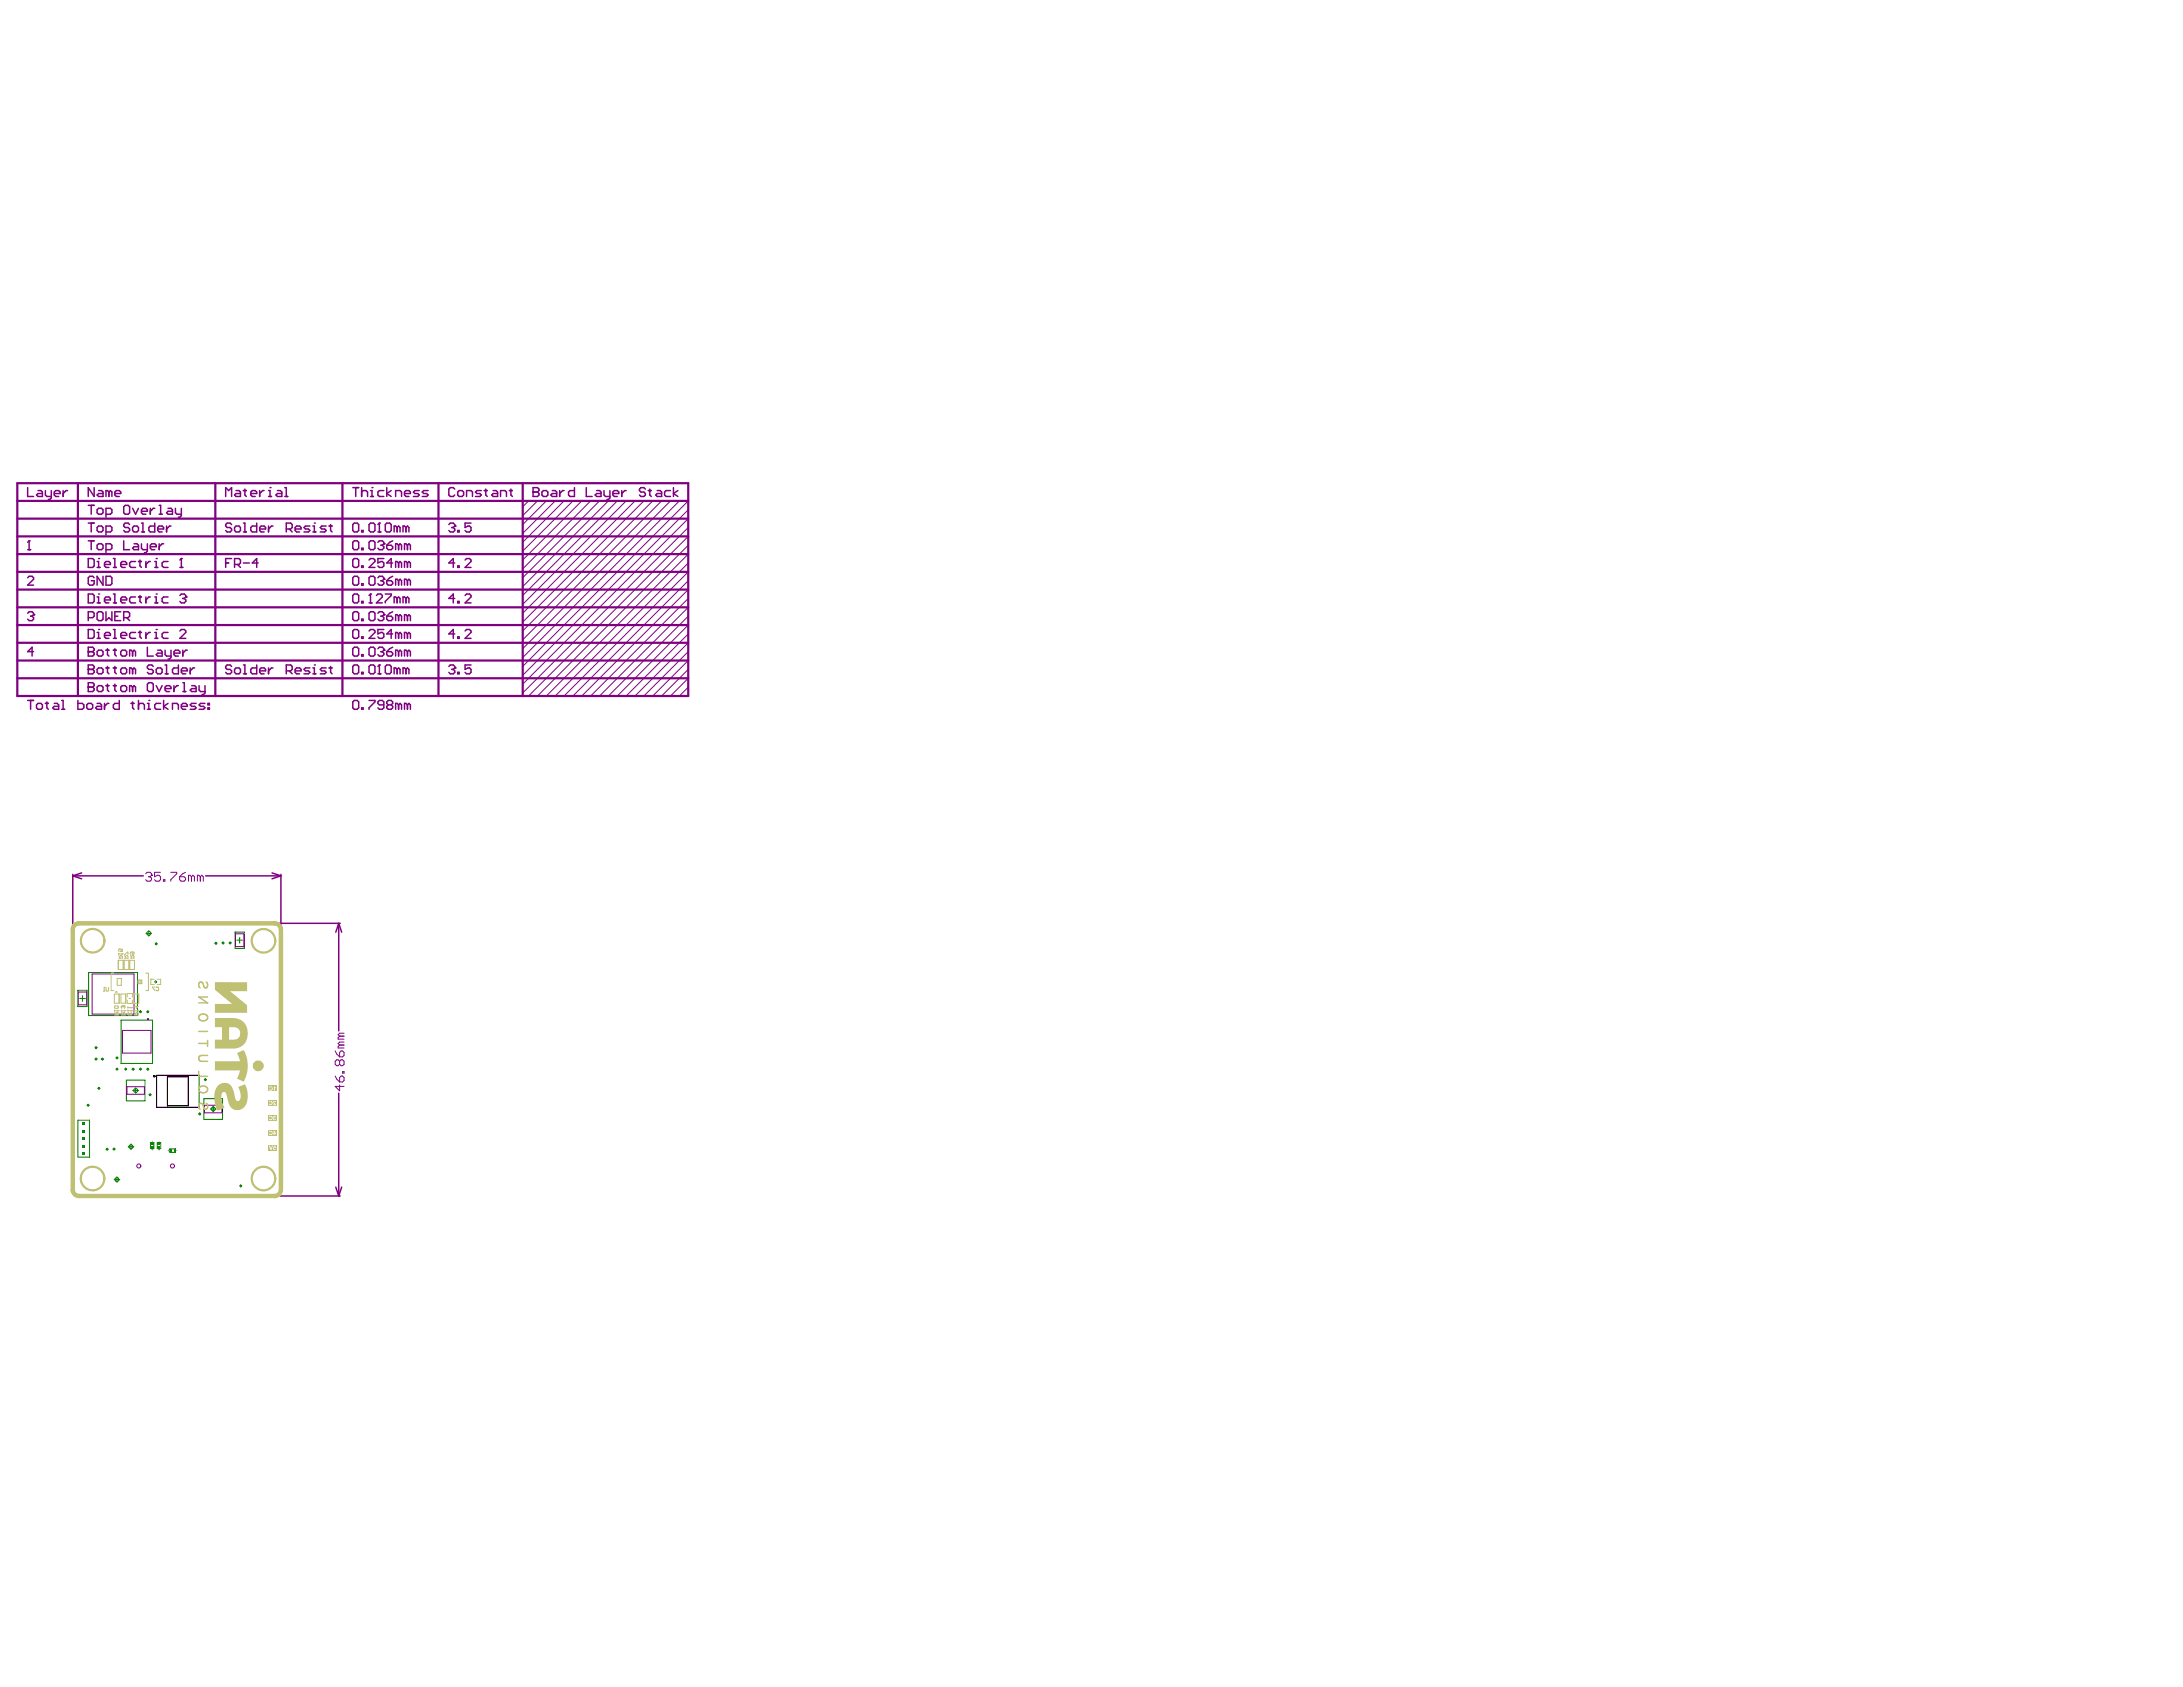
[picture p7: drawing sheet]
<svg xmlns="http://www.w3.org/2000/svg" width="279mm" height="216mm" viewBox="0 0 279 216" stroke-linecap="round" stroke-linejoin="round" font-family="sans-serif">
<path d="M20 137.6h5.5v4.1h-5.5z" fill="none" stroke="#000" stroke-width=".13"/>
<g fill="#008000">
<path d="M20.2 146.8h.3v.1h-.3z"/>
<path d="M20.2 146.3h.3v.2h-.3z"/>
<path d="M19.3 146.8h.4v.1h-.4z"/>
<path d="M19.3 146.3h.4v.2h-.4z"/>
<path d="M21.8 147.1h.1v.3h-.1z"/>
<path d="M22.2 147.1h.2v.3h-.2z"/>
<path d="M10.6 147.5h.3v.3h-.3z"/>
<path d="M10.6 146.5h.3v.3h-.3z"/>
<path d="M10.6 145.6h.3v.3h-.3z"/>
<path d="M10.6 144.6h.3v.3h-.3z"/>
<path d="M10.6 143.7h.3v.3h-.3z"/>
<circle cx="20.1" cy="146.2" r=".05"/>
<circle cx="19.3" cy="146.2" r=".05"/>
<circle cx="22.5" cy="147" r=".05"/>
<circle cx="11.5" cy="148.1" r=".05"/>
</g>
<g fill="none" stroke="#008000" stroke-width=".13">
<path d="M18.7 119.5h.7M19 119.1v.7M30.1 119.3h1.2v2.1h-1.2zM30.7 120v.7M10 126.7h1.1v2.1h-1.1zM10.2 127.8h.7M10.6 127.4v.7M11.3 124.5h6.3v5.5h-6.3zM12.1 134.1h.3M12.1 135.5h.3M12.3 133.9v.3M12.3 135.4v.3"/>
<path d="M12.5 139.3h.3M12.7 139.1v.3M13 135.5h.3M13.1 135.4v.3M14.8 136.8h.3M14.8 135.4h.3M15 136.7v.3M15 135.2v.3M15.5 130.5h4v5.6h-4zM15.9 136.8h.3M16.1 136.7v.3M16.2 138.2h2.4v2.7h-2.4z"/>
<path d="M16.9 136.8h.3M17 139.6h.7M17 136.7v.3M17.4 139.2v.7M17.8 129.5h.3M17.8 136.8h.3M18 129.3v.3M18 136.7v.3M18.8 129.5h.3M18.8 136.8h.3M18.9 129.3v.3M18.9 136.7v.3"/>
<path d="M19.2 140v.3M19.8 125.7h.3M19.8 120.8h.3M19.9 125.5v.3M20 120.6v.3M26.1 138.2h.3M26.3 138v.3M27.5 120.7h.3M27.6 120.6v.3M28.4 120.7h.3M28.5 120.5v.3M29.3 120.7h.3"/>
<path d="M29.5 120.5v.3M30.3 120.3h.8M10 143.4h1.5v4.7h-1.5zM11.1 141.4h.3M11.3 141.3v.3M13.6 147.1h.3M13.7 146.9v.3M14.4 147.1h.3M14.6 146.9v.3M14.6 151h.7M15 150.6v.7M16.4 146.8h.7"/>
<path d="M16.8 146.4v.7M19.1 140.1h.3M19.3 146.2h.4v.8h-.4zM20.1 146.2h.5v.8h-.5zM21.7 147h.8v.5h-.8zM25.4 142.6h.3M25.6 142.4v.3M26.1 140.6h2.4v2.7h-2.4zM26.9 141.9h.8M27.3 141.6v.7M30.7 151.8h.3M30.8 151.6v.3"/>
<circle cx="19" cy="119.5" r=".26"/>
<circle cx="12.3" cy="134.1" r=".09"/>
<circle cx="12.3" cy="135.5" r=".09"/>
<circle cx="12.7" cy="139.3" r=".09"/>
<circle cx="13.1" cy="135.5" r=".09"/>
<circle cx="15" cy="136.8" r=".09"/>
<circle cx="15" cy="135.4" r=".09"/>
<circle cx="16.1" cy="136.8" r=".09"/>
<circle cx="17" cy="136.8" r=".09"/>
<circle cx="17.4" cy="139.6" r=".26"/>
<circle cx="18" cy="129.5" r=".09"/>
<circle cx="18" cy="136.8" r=".09"/>
<circle cx="18.9" cy="129.5" r=".09"/>
<circle cx="18.9" cy="136.8" r=".09"/>
<circle cx="19.9" cy="125.7" r=".09"/>
<circle cx="20" cy="120.8" r=".09"/>
<circle cx="26.3" cy="138.2" r=".09"/>
<circle cx="27.6" cy="120.7" r=".09"/>
<circle cx="28.5" cy="120.7" r=".09"/>
<circle cx="29.5" cy="120.7" r=".09"/>
<circle cx="11.3" cy="141.4" r=".09"/>
<circle cx="13.7" cy="147.1" r=".09"/>
<circle cx="14.6" cy="147.1" r=".09"/>
<circle cx="15" cy="151" r=".26"/>
<circle cx="16.8" cy="146.8" r=".26"/>
<circle cx="19.2" cy="140.1" r=".09"/>
<circle cx="25.6" cy="142.6" r=".09"/>
<circle cx="27.3" cy="141.9" r=".26"/>
<circle cx="30.8" cy="151.8" r=".09"/>
</g>
<path d="M30.1 119.5h1.1v1.6h-1.1zM10 127h1.1v1.6h-1.1zM11.8 124.6h5.4v5.2h-5.4zM15.7 131.9h3.6v2.9h-3.6zM16.3 139.1h2.2v.9h-2.2zM26.2 141.4h2.2v1h-2.2z" fill="none" stroke="#800080" stroke-width=".13"/>
<circle cx="18.9" cy="130.4" r=".07" fill="none" stroke="#800080" stroke-width=".15"/>
<g fill="#008080">
<path d="M20.3 146.9h.1v.3h-.1z"/>
<path d="M20.2 147.1h.3h-.3z"/>
<path d="M20.3 146h.1v.3h-.1z"/>
<path d="M19.4 146.9h.1v.3h-.1z"/>
<path d="M19.3 147.1h.3h-.3z"/>
<path d="M19.4 146h.1v.3h-.1z"/>
<path d="M21.5 147.2h.3v.1h-.3z"/>
<path d="M21.6 147.1v.3z"/>
<path d="M22.4 147.2h.3v.1h-.3z"/>
</g>
<path d="M21.4 137.8h2.7v3.7h-2.7z" fill="none" stroke="#000" stroke-width=".13"/>
<circle cx="19.7" cy="137.7" r=".07" fill="none" stroke="#000" stroke-width=".15"/>
<g fill="none" stroke="#800080" stroke-width=".13">
<path d="M67.7 64.1l-.8 .8M68.8 64.1l-1.9 1.9M69.9 64.1l-3 3M71.1 64.1l-4.2 4.2M72.2 64.1l-5.3 5.3M73.3 64.1l-6.4 6.4M74.5 64.1l-7.6 7.6M75.6 64.1l-8.7 8.7M76.7 64.1l-9.8 9.8M77.9 64.1l-11 11M79 64.1l-12.1 12.1M80.1 64.1l-13.2 13.2"/>
<path d="M81.3 64.1l-14.4 14.4M82.4 64.1l-15.5 15.5M83.5 64.1l-16.6 16.6M84.7 64.1l-17.8 17.8M85.8 64.1l-18.9 18.9M87 64.1l-20.1 20M88.1 64.1l-21.2 21.2M88.1 66.4l-21.2 21.2M88.1 76.6l-12.5 12.5M88.1 77.7l-11.4 11.4M88.1 69.8l-19.3 19.3M88.1 72.1l-17 17"/>
<path d="M88.1 78.9l-10.2 10.2M88.1 65.2l-21.2 21.2M88.1 73.2l-15.9 15.9M88.1 74.3l-14.8 14.8M88.1 70.9l-18.2 18.2M88.1 80l-9.1 9.1M88.1 67.5l-21.2 21.2M88.1 75.5l-13.6 13.6M88.1 68.6l-20.4 20.5M88.1 85.7l-3.4 3.4M88.1 83.4l-5.7 5.7M88.1 81.1l-8 8"/>
<path d="M88.1 84.5l-4.6 4.6M88.1 82.3l-6.8 6.8M88.1 86.8l-2.3 2.3M88.1 87.9l-1.1 1.2M18.6 111.8l.2-.2h.4l.2 .2v.2M19 112.2h.2M19.2 112.2l.2 .2v.2l-.2 .2h-.4l-.2-.2M19.4 112h.1M19.4 112l-.2 .2M20.5 111.6h-.7v.6l.4-.2h.1l.2 .2v.4l-.2 .2h-.3l-.2-.2M20.9 112.6h.2v.2h-.2zM21.9 111.6h.7v.2l-.7 .8v.2"/>
<path d="M23 112.2h.6l.1 .2v.2l-.1 .2h-.4l-.2-.2zM23.7 111.6l-.3 .2-.4 .4M24.5 112.2l-.2-.2h-.2v.8M24.5 112.2v.6M24.5 112.2l.2-.2 .2 .2v.6M25.6 112.2l-.1-.2h-.2v.8M25.6 112.2v.6M25.6 112.2l.2-.2 .2 .2v.6M42.9 137.7l.2 .4 .4 .4M42.9 134.5l.2 .4 .4 .4M43.5 137.9l.2-.2h.1l.2 .2v.4l-.2 .2h-.3zM43.5 135.8l.2-.2h.1l.2 .2v.4l-.2 .2h-.1l-.2-.2"/>
<path d="M43.5 138.8v.8l-.6-.6h1.1M43.5 134.7l.2-.2h.1l.2 .2v.4l-.2 .2h-.3zM43.5 135.8v.4M43.5 135.8l-.2-.2h-.2l-.2 .2v.4l.2 .2h.2l.2-.2M43.5 133.7l-.2 .2v.2h.7M43.5 132.6l-.2 .2v.2h.7M43.5 133.7h.5M43.5 132.6h.5M43.8 137.1h.2v.2h-.2zM44 133.4h-.5l-.2 .2 .2 .1M44 132.2h-.5l-.2 .2 .2 .2"/>
<circle cx="17.8" cy="149.2" r=".26"/>
<circle cx="22.1" cy="149.2" r=".26"/>
</g>
<g fill="none" stroke="#800080" stroke-width=".28">
<path d="M2.2 77.7h85.9M2.2 70.9h85.9M2.2 80h85.9M2.2 75.5h85.9M2.2 68.6h85.9M2.2 61.8h85.9v27.3h-85.9zM2.2 64.1h85.9M2.2 73.2h85.9M2.2 66.4h85.9M10 61.8v27.3M27.6 61.8v27.3M43.8 61.8v27.3"/>
<path d="M56.1 61.8v27.3M66.9 61.8v27.3M2.2 82.3h85.9M2.2 86.8h85.9M2.2 84.5h85.9"/>
</g>
<g fill="none" stroke="#800080" stroke-width=".19">
<path d="M3.5 70.3h.4M3.5 62.4v1.1h.8M3.5 78.5l.2-.2h.4l.2 .2v.2M3.5 73.9l.2-.1h.4l.2 .1v.2l-.8 .8h.8M3.7 69.2h.1M3.7 69.2v1.1M3.7 69.2l-.2 .2M3.9 78.9h.2M4.1 78.9l.2 .1v.2l-.2 .2h-.4l-.2-.2M4.3 78.7h.1M4.3 78.7l-.2 .2M4.9 62.8h.3l.2 .2v.5h-.5l-.2-.1 .2-.2h.5"/>
<path d="M5.8 62.8v.6l.2 .1h.6M6.6 62.8v.9l-.2 .2h-.2M6.9 63.2h.8v-.2l-.2-.2h-.4l-.2 .2v.4l.2 .1h.4M8.1 62.8v.7M8.6 62.8h-.1l-.4 .4M11.3 76h.6l.2 .2v.8l-.2 .2h-.6zM11.3 71.5h.6l.2 .2v.7l-.2 .2h-.6zM11.3 79h.6l.2-.1v-.4l-.2-.2h-.6v1.1M11.3 66.9h.8M11.3 64.7h.8M11.3 69.2h.8M11.7 64.7v1.1"/>
<path d="M11.7 66.9v1.2M11.7 69.2v1.1M12.1 62.4v1.1l-.8-1.1v1.1M12.1 73.9l-.2-.1h-.4l-.2 .1v.8l.2 .2h.4l.2-.2v-.4h-.4M12.4 77.2h.4M12.4 76.4h.2v.8M12.4 71.9h.2v.7M12.4 69.8l.2-.2h.4l.2 .2v.4l-.2 .1h-.4l-.2-.1zM12.4 65.2l.2-.1h.4l.2 .1v.4l-.2 .2h-.4l-.2-.2zM12.4 67.5l.2-.2h.4l.2 .2v.4l-.2 .2h-.4l-.2-.2zM12.4 78.5l.2-.2h.4l.2 .2v.7l-.2 .2h-.4l-.2-.2zM12.4 72.6h.4"/>
<path d="M12.6 76h.1M12.6 71.5h.1M12.6 62.8h.4l.2 .2v.5h-.6l-.2-.1 .2-.2h.6M13.2 73.8v1.1l-.8-1.1v1.1M13.4 76.8h.7v-.2l-.2-.2h-.3l-.2 .2v.4l.2 .2h.3M13.4 72.2h.7v-.1l-.2-.2h-.3l-.2 .2v.3l.2 .2h.3M13.6 73.8h.5l.2 .1v.8l-.2 .2h-.5zM13.6 70.3h.5l.2-.1v-.4l-.2-.2h-.5v1.1M13.6 68.1h.5l.2-.2v-.4l-.2-.2h-.5v1.2M13.6 65.8h.5l.2-.2v-.4l-.2-.1h-.5v1.1M13.6 78.3v1.1l.3-.4 .4 .4v-1.1M13.9 63l-.1-.2h-.2v.7"/>
<path d="M13.9 63l.2-.2 .2 .2v.5M13.9 63v.5M14.5 76h.2v1.2M14.5 77.2h.4M14.5 71.5h.2v1.1M14.5 72.6h.4M14.7 63.2h.8v-.2l-.2-.2h-.4l-.2 .2v.4l.2 .1h.4M14.7 78.9h.4M15.5 76.8h.7v-.2l-.2-.2h-.4l-.1 .2v.4l.1 .2h.4M15.5 78.3h-.8v1.1h.8M15.5 72.2h.7v-.1l-.2-.2h-.4l-.1 .2v.3l.1 .2h.4M15.8 64.9l.2-.2h.4l.2 .2v.7l-.2 .2h-.4l-.2-.2z"/>
<path d="M15.8 79h.6l.2-.1v-.4l-.2-.2h-.6v1.1M15.8 69.2v1.1h.8M16.2 79l.4 .4M16.6 67.1l-.2-.2h-.4l-.2 .2v.2l.2 .2h.4l.2 .2v.2l-.2 .2h-.4l-.2-.2M17 67.5l.2-.2h.3l.2 .2v.4l-.2 .2h-.3l-.2-.2zM17 65.1l.3 .7 .4-.7M17.2 69.6h.3l.2 .2v.5h-.5l-.2-.1 .2-.2h.5M17.3 76.4h-.5l-.2 .2v.4l.2 .2h.5M17.3 71.9h-.5l-.2 .2v.3l.2 .2h.5M17.7 76.4h.4M17.7 71.9h.4M17.9 71.7v.7l.2 .2"/>
<path d="M17.9 76.2v.8l.2 .2M18.1 69.6v.6l.2 .1h.6M18.1 65.4h.8v-.2l-.2-.1h-.4l-.2 .1v.4l.2 .2h.4M18.1 66.9h.2v1.2M18.1 68.1h.4M18.7 71.9v.7M18.7 76.4v.8M18.9 69.6v.9l-.2 .2h-.2M19.2 76.4h-.2l-.3 .4M19.2 70h.8v-.2l-.2-.2h-.4l-.2 .2v.4l.2 .1h.4M19.2 65.1v.7M19.2 71.9h-.2l-.3 .3"/>
<path d="M19.8 77.2h.4M19.8 76.4h.2v.8M19.8 71.9h.2v.7M19.8 66.9v1.2h-.6l-.2-.2v-.4l.2-.2h.6M19.8 65.1h-.2l-.4 .3M19.8 72.6h.4M20 76h.1M20 71.5h.1M20.2 67.7h.7v-.2l-.1-.2h-.4l-.2 .2v.4l.2 .2h.4M20.4 64.7h.2v1.1M20.4 65.8h.4M20.4 69.6v.7"/>
<path d="M20.9 69.6h-.1l-.4 .4M21.3 67.3v.8M21.5 76.4h-.6l-.1 .2v.4l.1 .2h.6M21.5 71.9h-.6l-.1 .2v.3l.1 .2h.6M21.5 65.1h.4l.2 .1v.6h-.6l-.2-.2 .2-.2h.6M21.9 67.3h-.2l-.4 .4M22.5 65.1v.5l.1 .2h.6M23 76.2l.2-.2h.4l.2 .2v.2M23 72.6h.4M23.2 71.5h.1M23.2 65.1v.9l-.2 .2h-.2M23.2 71.5v1.1"/>
<path d="M23.2 71.5l-.2 .2M23.4 76.6h.2M23.6 76.6l.2 .2v.2l-.2 .2h-.4l-.2-.2M23.8 76.4h.1M23.8 76.4l-.2 .2M28.9 63.5v-1.1l.4 .4 .3-.4v1.1M28.9 72.1h.4M29.6 67.1l-.1-.2h-.4l-.2 .2v.2l.2 .2h.4l.1 .2v.2l-.1 .2h-.4l-.2-.2M29.6 71.5h-.7v1.1M30 67.5l.2-.2h.4l.2 .2v.4l-.2 .2h-.4l-.2-.2zM30 72.2h.6l.2-.1v-.4l-.2-.2h-.6v1.1M30.2 62.8h.4l.2 .2v.5h-.6l-.2-.1 .2-.2h.6"/>
<path d="M30.4 72.2l.4 .4M31.2 62.8h.3M31.2 66.9h.1v1.2M31.2 68.1h.3M31.2 72.1h.7M31.3 62.6v.8l.2 .1M32.1 63.2h.8v-.2l-.2-.2h-.4l-.2 .2v.4l.2 .1h.4M32.9 66.9v1.2h-.6l-.2-.2v-.4l.2-.2h.6M33 72.1h-.7l.6-.6v1.1M33.2 67.7h.8v-.2l-.2-.2h-.4l-.2 .2v.4l.2 .2h.4M33.2 62.8v.7M33.8 62.8h-.2l-.4 .4"/>
<path d="M34.4 63.5h.3M34.4 62.8h.2v.7M34.4 67.3v.8M34.6 62.4h.1M34.9 67.3h-.2l-.3 .4M35.5 62.8h.4l.2 .2v.5h-.6l-.2-.1 .2-.2h.6M36.5 62.4h.1v1.1M36.5 63.5h.3M36.6 67.7h.6l.2-.2v-.4l-.2-.2h-.6v1.2M37 67.7l.4 .4M37.8 67.7h.7v-.2l-.2-.2h-.3l-.2 .2v.4l.2 .2h.3M39.7 67.3h-.6l-.2 .2 .2 .2h.4l.2 .2-.2 .2h-.6"/>
<path d="M40 68.1h.4M40 67.3h.2v.8M40.2 66.9h.1M41.7 67.3h-.5l-.2 .2 .2 .2h.4l.1 .2-.1 .2h-.6M42.1 67.3h.4M42.3 67.1v.8l.2 .2M45.2 76.2l.1-.2h.4l.2 .2v.8l-.2 .2h-.4l-.1-.2zM45.2 67.1l.1-.2h.4l.2 .2v.8l-.2 .2h-.4l-.1-.2zM45.2 69.4l.1-.2h.4l.2 .2v.8l-.2 .1h-.4l-.1-.1zM45.2 71.7l.1-.2h.4l.2 .2v.7l-.2 .2h-.4l-.1-.2zM45.2 73.9l.1-.1h.4l.2 .1v.8l-.2 .2h-.4l-.1-.2zM45.2 78.5l.1-.2h.4l.2 .2v.7l-.2 .2h-.4l-.1-.2z"/>
<path d="M45.2 62.4h.7M45.5 62.4v1.1M46.3 77h.2v.2h-.2zM46.3 62.4v1.1M46.3 67.9h.2v.2h-.2zM46.3 70.2h.2v.1h-.2zM46.3 72.4h.2v.2h-.2zM46.3 74.7h.2v.2h-.2zM46.3 79.2h.2v.2h-.2zM46.3 63l.2-.2h.4l.1 .2v.5M47.2 77.2h.4M47.2 71.7l.2-.2h.4l.2 .2v.2l-.8 .7h.8"/>
<path d="M47.4 76h.1M47.4 76v1.2M47.4 76l-.2 .2M47.4 69.2h.4l.2 .2v.8l-.2 .1h-.4l-.2-.1v-.8zM47.4 66.9h.4l.2 .2v.8l-.2 .2h-.4l-.2-.2v-.8zM47.4 73.8h.4l.2 .1v.8l-.2 .2h-.4l-.2-.2v-.8zM47.4 78.3h.4l.2 .2v.7l-.2 .2h-.4l-.2-.2v-.7zM47.4 63.5h.4M47.4 62.8h.2v.7M47.6 62.4h.1M48.2 76.2l.2-.2h.3l.2 .2v.2l-.7 .8h.7M48.4 69.4l.2-.2h.3l.2 .2v.2"/>
<path d="M48.4 73.9l.2-.1h.3l.2 .1v.2M48.4 78.5l.2-.2h.3l.2 .2v.2M48.4 68.1h.3M48.6 66.9h.1M48.6 66.9v1.2M48.6 66.9l-.2 .2M48.7 69.8h.2M48.7 78.9h.2M48.7 74.3h.2M48.9 74.3l.2 .2v.2l-.2 .2h-.3l-.2-.2M48.9 69.8l.2 .2v.2l-.2 .1h-.3l-.2-.1M48.9 78.9l.2 .1v.2l-.2 .2h-.3l-.2-.2"/>
<path d="M49.1 69.6h.1M49.1 78.7h.1M49.1 74.1h.1M49.1 71.5h-.7v.6l.3-.2h.2l.2 .2v.3l-.2 .2h-.3l-.2-.2M49.1 62.8h-.5l-.2 .2v.4l.2 .1h.5M49.1 69.6l-.2 .2M49.1 78.7l-.2 .2M49.1 74.1l-.2 .2M49.3 76h.8v.2l-.8 .8v.2M49.3 67.1l.2-.2h.4l.2 .2v.8l-.2 .2h-.4l-.2-.2zM49.5 74.3h.6l.2 .2v.2l-.2 .2h-.4l-.2-.2zM49.5 69.8h.6l.2 .2v.2l-.2 .1h-.4l-.2-.1z"/>
<path d="M49.5 78.9h.6l.2 .1v.2l-.2 .2h-.4l-.2-.2zM49.5 62.4v1.1M50.1 62.8l-.6 .4 .6 .3M50.3 72.1h-.8l.6-.6v1.1M50.3 73.8l-.4 .1-.4 .4M50.3 69.2l-.4 .2-.4 .4M50.3 78.3l-.4 .2-.4 .4M50.6 63.5v-.7h.6l.2 .2v.5M50.8 67.5l-.2-.2h-.2v.8M50.8 76.6l-.2-.2h-.2v.8M50.8 67.5v.6M50.8 76.6v.6"/>
<path d="M50.8 76.6l.2-.2 .2 .2v.6M50.8 67.5l.2-.2 .2 .2v.6M51 74.3l.2-.2 .2 .2v.6M51 69.8l-.2-.2h-.2v.7M51 72.1l-.2-.2h-.2v.7M51 74.3l-.2-.2h-.2v.8M51 78.9l-.2-.2h-.2v.7M51 69.8v.5M51 72.1v.5M51 74.3v.6M51 78.9v.5M51 69.8l.2-.2 .2 .2v.5"/>
<path d="M51 72.1l.2-.2 .2 .2v.5M51 78.9l.2-.2 .2 .2v.5M51.8 63.2h.7v-.2l-.2-.2h-.3l-.2 .2v.4l.2 .1h.3M52 76.6l-.2-.2h-.2v.8M52 67.5l-.2-.2h-.2v.8M52 67.5v.6M52 76.6v.6M52 76.6l.1-.2 .2 .2v.6M52 67.5l.1-.2 .2 .2v.6M52.1 69.8l-.1-.2h-.2v.7M52.1 72.1l-.1-.2h-.2v.7M52.1 74.3l-.1-.2h-.2v.8"/>
<path d="M52.1 78.9l-.1-.2h-.2v.7M52.1 69.8v.5M52.1 72.1v.5M52.1 74.3v.6M52.1 78.9v.5M52.1 69.8l.2-.2 .2 .2v.5M52.1 72.1l.2-.2 .2 .2v.5M52.1 74.3l.2-.2 .2 .2v.6M52.1 78.9l.2-.2 .2 .2v.5M53.7 62.8h-.6l-.2 .2 .2 .2h.4l.2 .2-.2 .1h-.6M54.8 62.8h-.6l-.2 .2 .2 .2h.4l.2 .2-.2 .1h-.6M57.4 67.1l.2-.2h.4l.2 .2v.2"/>
<path d="M57.8 67.5h.2M58 67.5l.2 .2v.2l-.2 .2h-.4l-.2-.2M58.2 67.3h.1M58.2 76.6h-.8l.6-.6v1.2M58.2 62.6l-.2-.2h-.4l-.2 .2v.8l.2 .1h.4l.2-.1M58.2 72.1h-.8l.6-.6v1.1M58.2 67.3l-.2 .2M58.6 77h.2v.2h-.2zM58.6 67.9h.2v.2h-.2zM58.6 72.4h.2v.2h-.2zM58.8 62.8h.3l.2 .2v.4l-.2 .1h-.3l-.2-.1v-.4zM59.5 76.2l.2-.2h.4l.2 .2v.2l-.8 .8h.8"/>
<path d="M59.5 71.7l.2-.2h.4l.2 .2v.2l-.8 .7h.8M59.7 63.5v-.7h.6l.2 .2v.5M60.3 66.9h-.8v.6l.4-.2h.2l.2 .2v.4l-.2 .2h-.4l-.2-.2M61.6 62.8h-.6l-.1 .2 .1 .2h.4l.2 .2-.2 .1h-.5M62 62.8h.4M62.2 62.6v.8l.2 .1M63.1 62.8h.4l.2 .2v.5h-.6l-.2-.1 .2-.2h.6M64.1 63.5v-.7h.5l.2 .2v.5M65.2 62.8h.4M65.4 62.6v.8l.2 .1M68.2 63h.1M68.2 62.4h.6l.2 .2v.2l-.2 .2 .2 .2v.2l-.2 .1h-.6z"/>
<path d="M68.2 63h.6M69.6 62.8h.3l.2 .2v.4l-.2 .1h-.3l-.2-.1v-.4zM70.7 62.8h.4l.2 .2v.5h-.6l-.2-.1 .2-.2h.6M71.6 62.8v.7M72.2 62.8h-.2l-.4 .4M73.5 62.4v1.1h-.5l-.2-.1v-.4l.2-.2h.5M75 62.4v1.1h.8M76.4 62.8h.3l.2 .2v.5h-.5l-.2-.1 .2-.2h.5M77.3 62.8v.6l.2 .1h.6M78.1 62.8v.9l-.2 .2h-.2M78.4 63.2h.8v-.2l-.2-.2h-.4l-.2 .2v.4l.2 .1h.4M79.6 62.8v.7"/>
<path d="M80.1 62.8h-.1l-.4 .4M82.6 62.6l-.2-.2h-.4l-.2 .2v.2l.2 .2h.4l.2 .2v.2l-.2 .1h-.4l-.2-.1M83 62.8h.4M83.2 62.6v.8l.2 .1M84.1 62.8h.4l.2 .2v.5h-.6l-.2-.1 .2-.2h.6M85.8 62.8h-.6l-.1 .2v.4l.1 .1h.6M86.2 62.4v1.1M86.8 62.8l-.6 .4 .6 .3M3.5 89.6h.8M3.9 89.6v1.2M4.3 83.4h-.8l.6-.6v1.2M4.9 90h.3l.2 .2v.4l-.2 .2h-.3l-.2-.2v-.4z"/>
<path d="M5.8 90h.4M6 89.8v.8l.2 .2M6.9 90h.4l.2 .2v.6h-.6l-.1-.2 .1-.2h.6M7.9 89.6h.2v1.2M7.9 90.8h.4M10 89.6v1.2h.5l.2-.2v-.4l-.2-.2h-.5M11.3 90h.4l.2 .2v.4l-.2 .2h-.4l-.2-.2v-.4zM11.3 87.9h.1M11.3 83.4h.1M11.3 85.7h.1M11.3 80.6h.6l.2 .2v.7l-.2 .2h-.6zM11.3 82.8h.6l.2 .2v.2l-.2 .2 .2 .2v.2l-.2 .2h-.6z"/>
<path d="M11.3 85.1h.6l.2 .2v.2l-.2 .2 .2 .2v.1l-.2 .2h-.6zM11.3 87.4h.6l.2 .2v.1l-.2 .2 .2 .2v.2l-.2 .2h-.6zM11.3 87.9h.6M11.3 83.4h.6M11.3 85.7h.6M12.4 90h.4l.2 .2v.6h-.6l-.2-.2 .2-.2h.6M12.4 80.9h.2v.8M12.4 85.7l.2-.2h.4l.2 .2v.3l-.2 .2h-.4l-.2-.2zM12.4 87.9l.2-.2h.4l.2 .2v.4l-.2 .2h-.4l-.2-.2zM12.4 83.4l.2-.2h.4l.2 .2v.4l-.2 .2h-.4l-.2-.2zM12.4 81.7h.4M12.6 80.6h.1"/>
<path d="M13.4 90v.8M13.4 81.3h.7v-.2l-.2-.2h-.3l-.2 .2v.4l.2 .2h.3M13.6 87.7h.3M13.6 85.5h.3M13.6 83.2h.3M13.8 83v.8l.1 .2M13.8 85.3v.7l.1 .2M13.8 87.6v.7l.1 .2M13.9 90h-.1l-.4 .4M14.5 80.6h.2v1.1M14.5 87.7h.4M14.5 81.7h.4"/>
<path d="M14.5 85.5h.4M14.5 83.2h.4M14.7 83v.8l.2 .2M14.7 85.3v.7l.2 .2M14.7 87.6v.7l.2 .2M15.3 89.6v1.2h-.6l-.2-.2v-.4l.2-.2h.6M15.5 81.3h.7v-.2l-.2-.2h-.4l-.1 .2v.4l.1 .2h.4M15.6 83.2h.4l.2 .2v.4l-.2 .2h-.4l-.1-.2v-.4zM15.6 85.5h.4l.2 .2v.3l-.2 .2h-.4l-.1-.2v-.3zM15.6 87.7h.4l.2 .2v.4l-.2 .2h-.4l-.1-.2v-.4zM16.8 90h.4M17 89.8v.8l.2 .2"/>
<path d="M17 83.4l-.2-.2h-.2v.8M17 85.7l-.2-.2h-.2v.7M17 87.9l-.2-.2h-.2v.8M17 83.4l.2-.2 .1 .2v.6M17 83.4v.6M17 85.7v.5M17 87.9v.6M17 87.9l.2-.2 .1 .2v.6M17 85.7l.2-.2 .1 .2v.5M17.3 80.9h-.5l-.2 .2v.4l.2 .2h.5M17.7 90.2l.2-.2h.4l.2 .2v.6M17.7 89.6v1.2"/>
<path d="M17.7 80.9h.4M17.9 80.8v.7l.2 .2M18.7 80.9v.8M18.9 90.8h.3M18.9 90h.1v.8M18.9 87.6l.1-.2h.4l.2 .2v.7l-.2 .2h-.4l-.1-.2zM18.9 82.8v1.2h.7M19 89.6h.1M19.2 80.9h-.2l-.3 .4M19.6 85.3l-.2-.2h-.4l-.1 .2v.2l.1 .2h.4l.2 .2v.1l-.2 .2h-.4l-.1-.2M19.8 80.9h.2v.8M19.8 81.7h.4"/>
<path d="M20 80.6h.1M20 85.7l.2-.2h.4l.2 .2v.3l-.2 .2h-.4l-.2-.2zM20 87.7l.4 .8 .4-.8M20.2 83.2h.4l.2 .2v.6h-.6l-.2-.2 .2-.2h.6M20.6 90h-.6l-.2 .2v.4l.2 .2h.6M20.9 89.6v1.2M21.1 88.1h.8v-.2l-.2-.2h-.4l-.2 .2v.4l.2 .2h.4M21.1 83.2v.6l.2 .2h.6M21.1 85.1h.2v1.1M21.1 86.2h.4M21.5 90l-.6 .4 .6 .4M21.5 80.9h-.6l-.1 .2v.4l.1 .2h.6"/>
<path d="M21.9 83.2v1l-.2 .1h-.2M22.1 90.8v-.8h.5l.2 .2v.6M22.3 83.6h.7v-.2l-.2-.2h-.3l-.2 .2v.4l.2 .2h.3M22.3 87.7v.8M22.8 87.7h-.2l-.3 .4M22.8 85.1v1.1h-.5l-.2-.2v-.3l.2-.2h.5M23 80.8l.2-.2h.4l.2 .2v.1l-.8 .8h.8M23.2 90.4h.8v-.2l-.2-.2h-.4l-.2 .2v.4l.2 .2h.4M23.2 85.9h.8v-.2l-.2-.2h-.4l-.2 .2v.3l.2 .2h.4M23.4 88.5h.4M23.4 87.4h.2v1.1M23.4 83.2v.8"/>
<path d="M24 83.2h-.2l-.4 .4M24.3 85.5v.7M24.5 87.7h.4l.2 .2v.6h-.6l-.2-.2 .2-.2h.6M24.9 85.5h-.2l-.4 .4M25.1 90h-.6l-.2 .2 .2 .2h.4l.2 .2-.2 .2h-.6M25.5 87.7v.6l.2 .2h.5M26.2 90h-.5l-.2 .2 .2 .2h.3l.2 .2-.2 .2h-.5M26.2 87.7v1l-.2 .2h-.1M26.6 90.6h.2v.2h-.2zM26.6 90h.2v.2h-.2zM29.6 85.3l-.1-.2h-.4l-.2 .2v.2l.2 .2h.4l.1 .2v.1l-.1 .2h-.4l-.2-.2M30 85.7l.2-.2h.4l.2 .2v.3l-.2 .2h-.4l-.2-.2z"/>
<path d="M31.2 85.1h.1v1.1M31.2 86.2h.3M32.9 85.1v1.1h-.6l-.2-.2v-.3l.2-.2h.6M33.2 85.9h.8v-.2l-.2-.2h-.4l-.2 .2v.3l.2 .2h.4M34.4 85.5v.7M34.9 85.5h-.2l-.3 .4M36.6 85.9h.6l.2-.2v-.4l-.2-.2h-.6v1.1M37 85.9l.4 .3M37.8 85.9h.7v-.2l-.2-.2h-.3l-.2 .2v.3l.2 .2h.3M39.7 85.5h-.6l-.2 .2 .2 .2h.4l.2 .1-.2 .2h-.6M40 86.2h.4M40 85.5h.2v.7"/>
<path d="M40.2 85.1h.1M41.7 85.5h-.5l-.2 .2 .2 .2h.4l.1 .1-.1 .2h-.6M42.1 85.5h.4M42.3 85.3v.7l.2 .2M45.2 80.8l.1-.2h.4l.2 .2v.7l-.2 .2h-.4l-.1-.2zM45.2 83l.1-.2h.4l.2 .2v.8l-.2 .2h-.4l-.1-.2zM45.2 85.3l.1-.2h.4l.2 .2v.7l-.2 .2h-.4l-.1-.2zM45.2 89.8l.1-.2h.4l.2 .2v.8l-.2 .2h-.4l-.1-.2zM46.3 81.5h.2v.2h-.2zM46.3 83.8h.2v.2h-.2zM46.3 86h.2v.2h-.2zM46.3 90.6h.2v.2h-.2z"/>
<path d="M47.2 89.6h.8v.2l-.8 .8v.2M47.2 80.8l.2-.2h.4l.2 .2v.1l-.8 .8h.8M47.4 82.8h.4l.2 .2v.8l-.2 .2h-.4l-.2-.2v-.8zM47.4 85.1h.4l.2 .2v.7l-.2 .2h-.4l-.2-.2v-.7zM48.4 83l.2-.2h.3l.2 .2v.2M48.4 86.2h.3M48.6 85.1h.1M48.6 85.1v1.1M48.6 85.1l-.2 .2M48.7 83.4h.2M48.9 83.4l.2 .2v.2l-.2 .2h-.3l-.2-.2M49.1 83.2h.1"/>
<path d="M49.1 90.2h-.5l-.2-.2v-.2l.2-.2h.3l.2 .2v.8l-.2 .2h-.3l-.2-.2M49.1 80.6h-.7v.5l.3-.2h.2l.2 .2v.4l-.2 .2h-.3l-.2-.2M49.1 83.2l-.2 .2M49.3 85.3l.2-.2h.4l.2 .2v.7l-.2 .2h-.4l-.2-.2zM49.5 83.4h.6l.2 .2v.2l-.2 .2h-.4l-.2-.2zM49.7 90.2l-.2-.2v-.2l.2-.2h.4l.2 .2v.2l-.2 .2M49.7 90.2l-.2 .2v.2l.2 .2h.4l.2-.2v-.2l-.2-.2M49.7 90.2h.4M50.3 81.1h-.8l.6-.5v1.1M50.3 82.8l-.4 .2-.4 .4M50.8 85.7l-.2-.2h-.2v.7M50.8 85.7v.5"/>
<path d="M50.8 85.7l.2-.2 .2 .2v.5M51 81.1l-.2-.2h-.2v.8M51 83.4l-.2-.2h-.2v.8M51 90.2l-.2-.2h-.2v.8M51 81.1v.6M51 83.4v.6M51 90.2v.6M51 90.2l.2-.2 .2 .2v.6M51 81.1l.2-.2 .2 .2v.6M51 83.4l.2-.2 .2 .2v.6M52 85.7l-.2-.2h-.2v.7M52 85.7v.5"/>
<path d="M52 85.7l.1-.2 .2 .2v.5M52.1 90.2l-.1-.2h-.2v.8M52.1 81.1l-.1-.2h-.2v.8M52.1 83.4l-.1-.2h-.2v.8M52.1 81.1v.6M52.1 83.4v.6M52.1 90.2v.6M52.1 90.2l.2-.2 .2 .2v.6M52.1 81.1l.2-.2 .2 .2v.6M52.1 83.4l.2-.2 .2 .2v.6M57.4 85.3l.2-.2h.4l.2 .2v.2M57.8 85.7h.2"/>
<path d="M58 85.7l.2 .2v.1l-.2 .2h-.4l-.2-.2M58.2 85.5h.1M58.2 81.1h-.8l.6-.5v1.1M58.2 85.5l-.2 .2M58.6 81.5h.2v.2h-.2zM58.6 86h.2v.2h-.2zM59.5 80.8l.2-.2h.4l.2 .2v.1l-.8 .8h.8M60.3 85.1h-.8v.6l.4-.2h.2l.2 .2v.3l-.2 .2h-.4l-.2-.2M9.3 112.1l1.1 .4M9.3 112.1h9M9.3 111.9v6.7M10.4 111.7l-1.1 .4"/>
<path d="M26.3 112.1h9.7M34.8 111.7l1.2 .4M35.6 118.2h7.9M36 112.1l-1.2 .4M36 111.9v6.6M43.4 118.2l.3 1.1M43.4 118.2l-.4 1.1M43.4 118.2v13.7M43.4 139.9v13.2M35.7 153.1h7.8M43 151.9l.4 1.2M43.7 151.9l-.3 1.2"/>
</g>
<g fill="#c0c073">
<path d="M27.5 125.7h4.1v1.1h-2.2l2.2 1.9v.9h-4.1v-1.1h2.2l-2.2-1.8z"/>
<path d="M27.5 135.8h3.2l-.4-1 .9-.4 .4 .9 .1 1.1-.1 1.1-.4 .9-.9-.4 .4-1h-3.2z"/>
<path d="M27.9 138.9l.4-.2 .4-.1h.4l.3 .2 .4 .6 .4 1.3 .3 .2 .2-.2 .1-.4-.1-.6-.2-.6 .8-.3 .3 .7 .1 .8-.1 .7-.3 .6-.3 .3-.4 .2-.5-.1-.3-.1-.5-.6-.4-1.4-.3-.2-.2 .3-.1 .5 .1 .6 .3 .7-.8 .3-.4-.8-.1-1 .2-.8z"/>
<path d="M27.5 130.3h2.6l.6 .2 .4 .2 .4 .6 .2 .7-.1 .9-.3 .7-.5 .4-.6 .2h-2.7v-1.1h.9v-1.6h-.9zM29.3 131.5v1.6l.8-.1 .4-.1 .2-.5v-.4l-.1-.3-.5-.2z"/>
</g>
<g fill="none" stroke="#c0c073" stroke-width=".13">
<path d="M14.6 124.5h-.4v2.3h.4M14.6 127.2h.6v1.2h-.6zM14.8 127l.1-.1 .1 .1zM15 125.2h.5v.9h-.5zM15.1 122.9v1.2M15.1 122.9h.7v1.2h-.7M15.3 127.2v1.2M15.9 122.9v1.2M15.9 122.9h.6v1.2h-.6M16.1 127.2h-.6v1.2h.6M16.1 127.2v1.2M16.3 128v.4h.6v-.4"/>
<path d="M16.5 127.8h.2M16.6 122.9v1.2M16.6 122.9h.6v1.2h-.6zM16.9 127.2h.1M16.9 127.2v.4M16.9 127.2h-.6v.4M17.1 127.2h.6v1.2h-.6zM17.7 125.4h.5v.5h-.5zM17.8 127.2v1.2M18.6 124.5h.4v2.3h-.4M19.3 125.3h.1M19.3 125.3v.7h.4"/>
<path d="M19.3 125.3h.4M19.9 125.5v.3M20.1 125.3h.5v.7h-.5"/>
</g>
<path d="M9.3 119v33.4M10.1 118.2h25.1M36 118.9v33.3M10.2 153.1h25" fill="none" stroke="#c0c073" stroke-width=".57"/>
<path d="M34.3 146.5h1.1v.8h-1.1z" fill-rule="evenodd" fill="#c0c073"/>
<g fill="#fff">
<path d="M35 146.6h.2l.1 .3h-.2v.2l.2-.1-.1 .2-.2-.1v-.2l.2-.1v-.1h-.2z"/>
<path d="M34.4 146.6h.1l.2 .4 .1-.4h.1l-.2 .6h-.1z"/>
</g>
<path d="M34.3 138.9h1.1v.8h-1.1z" fill-rule="evenodd" fill="#c0c073"/>
<g fill="#fff">
<path d="M35.1 139l.2 .2v.1l-.1-.1v.4h-.1z"/>
<path d="M34.5 139.1l.2-.1 .1 .1v.4l-.2 .1-.1-.1v-.1l.2 .1 .1-.1-.1-.3-.3 .1z"/>
</g>
<path d="M34.3 144.6h1.1v.8h-1.1z" fill-rule="evenodd" fill="#c0c073"/>
<g fill="#fff">
<path d="M34.5 144.8h.3l.1 .3-.1 .1-.3 .1-.1-.1 .1-.1 .1 .1 .2-.1v-.3l-.4 .1z"/>
<path d="M35.1 144.9l.1 .2h-.1zM35 144.7l-.1 .5 .2 .1v-.1h.2v-.1l-.2-.4z"/>
</g>
<path d="M25.4 137.1v.6h1.2M25.4 132h1.2M25.4 133.5h1.2M25.5 130a.6 .6 0 0 1 .6-.2 .6 .6 0 0 1 .5 .5 .6 .6 0 0 1-.7 .4 .6 .6 0 0 1-.5-.6zM25.5 139.2a.6 .6 0 0 1 .6-.2 .6 .6 0 0 1 .5 .5 .6 .6 0 0 1-.7 .4 .6 .6 0 0 1-.5-.6zM26.4 125.7a.43 .43 0 0 1 .2 .4 .43 .43 0 0 1-.3 .3l-.2-.1-.2-.5-.3-.1a.5 .5 0 0 0 0 .7M26.6 133.2v.7M26.6 135.1h-.8a.38 .38 0 0 0-.4 .4 .38 .38 0 0 0 .4 .3h.8M26.6 127.6h-1.2l1.2 .8h-1.2M26.4 141.2a.43 .43 0 0 1 .2 .4 .43 .43 0 0 1-.3 .4l-.2-.1-.2-.6-.3-.1a.5 .5 0 0 0 0 .8" fill="none" stroke="#c0c073" stroke-width=".19"/>
<path d="M34.3 142.7h1.1v.7h-1.1z" fill-rule="evenodd" fill="#c0c073"/>
<g fill="#fff">
<path d="M35 142.9h.3v.1l-.2-.1 .1 .2-.1 .1v.1l.2-.1v.1l-.2 .1-.1-.1 .1-.2z"/>
<path d="M34.5 142.9l.2-.1 .1 .1 .1 .3-.1 .1h-.3l-.1-.1 .1-.1 .2 .2 .1-.1-.1-.3-.3 .1z"/>
</g>
<path d="M34.3 140.8h1.1v.7h-1.1z" fill-rule="evenodd" fill="#c0c073"/>
<g fill="#fff">
<path d="M35 140.9l.3 .1h-.2v.1l.2 .3h-.3v-.1h.2l-.2-.2z"/>
<path d="M34.5 140.9h.3l.1 .2-.1 .3h-.3l-.1-.1 .1-.1 .1 .1a.16 .16 0 0 0 .2-.1 .16 .16 0 0 0-.3-.1l-.1-.1z"/>
</g>
<g fill="none" stroke="#c0c073" stroke-width=".13">
<path d="M13.3 126.8h.1M13.3 126.4h.1M13.3 126.4v.4M13.6 126.4v.4h.1h.2v-.4M14.7 129.9h.4v-.2l-.2-.1-.1 .3M14.7 129.4h.4M14.7 128.8l.4-.1v.3h-.4zM14.7 129.6l.1 .2M14.7 129.3v.1M15.1 129.4h.1M15.2 122.6h.5l-.1-.3-.3 .1v.2M15.2 122.3l.1 .2"/>
<path d="M15.2 122v.2M15.2 122.1h.5M15.5 129.9h.5v-.2l-.2-.1-.1 .3M15.5 129.3v.1M15.5 129.4h.5M15.5 129.6l.2 .2M15.7 122.1h.1M15.7 121.4v.4h-.3l.1-.3-.2-.1-.1 .1 .1 .3M15.7 122.1l-.1 .1M15.8 128.8l-.1-.1-.2 .1 .1 .2M15.8 128.8v.1M15.8 128.7h.1"/>
<path d="M15.8 128.7l.2 .1-.1 .2M15.8 128.7v.1M15.9 122.6h.5v-.2l-.3-.1v.3M15.9 122.2l.4-.4h.1v.4M15.9 122.3l.2 .2M16 129.4h.1M16 129.4h-.1M16.4 128.9v.1M16.4 129.3v.1M16.4 129.3h.4M16.4 128.9h.4M16.5 129.6l-.1 .1 .1 .2h.3v-.1v-.2"/>
<path d="M16.7 122.6h.5v-.2l-.3-.1-.1 .3M16.7 122.3l.1 .2M16.8 129.3h.1M16.8 128.9h.1M16.8 129.3v.1M16.8 128.9v.1M16.9 121.8l.1 .3h.2l-.1-.3h-.3l-.1 .1 .1 .2M17.2 129.9h.5v-.2l-.3-.1v.3M17.2 129.6l.2 .2M17.2 129.3v.1M17.2 129.4h.5M17.4 128.7v.3l.3-.2h-.5"/>
<path d="M17.7 129.4h.1M17.7 129.4h-.1M19.8 126.3h-.3l.3 .5M20 126.4l.1-.1 .2 .1-.1 .4-.2-.1"/>
<circle cx="17.9" cy="125.7" r=".17"/>
</g>
<path d="M10.1 118.2a.8 .8 0 0 0-.8 .8M35.1 118.2a.8 .8 0 0 1 .9 .7M9.3 152.3a.8 .8 0 0 0 .9 .8M36 152.2a.8 .8 0 0 1-.8 .9" fill="none" stroke="#c0c073" stroke-width=".57"/>
<circle cx="33" cy="136.4" r=".21" fill="none" stroke="#c0c073" stroke-width=".95"/>
<g fill="none" stroke="#c0c073" stroke-width=".28">
<circle cx="11.9" cy="120.4" r="1.51"/>
<circle cx="33.7" cy="120.4" r="1.51"/>
<circle cx="11.8" cy="150.8" r="1.51"/>
<circle cx="33.7" cy="150.8" r="1.51"/>
</g>
</svg>
